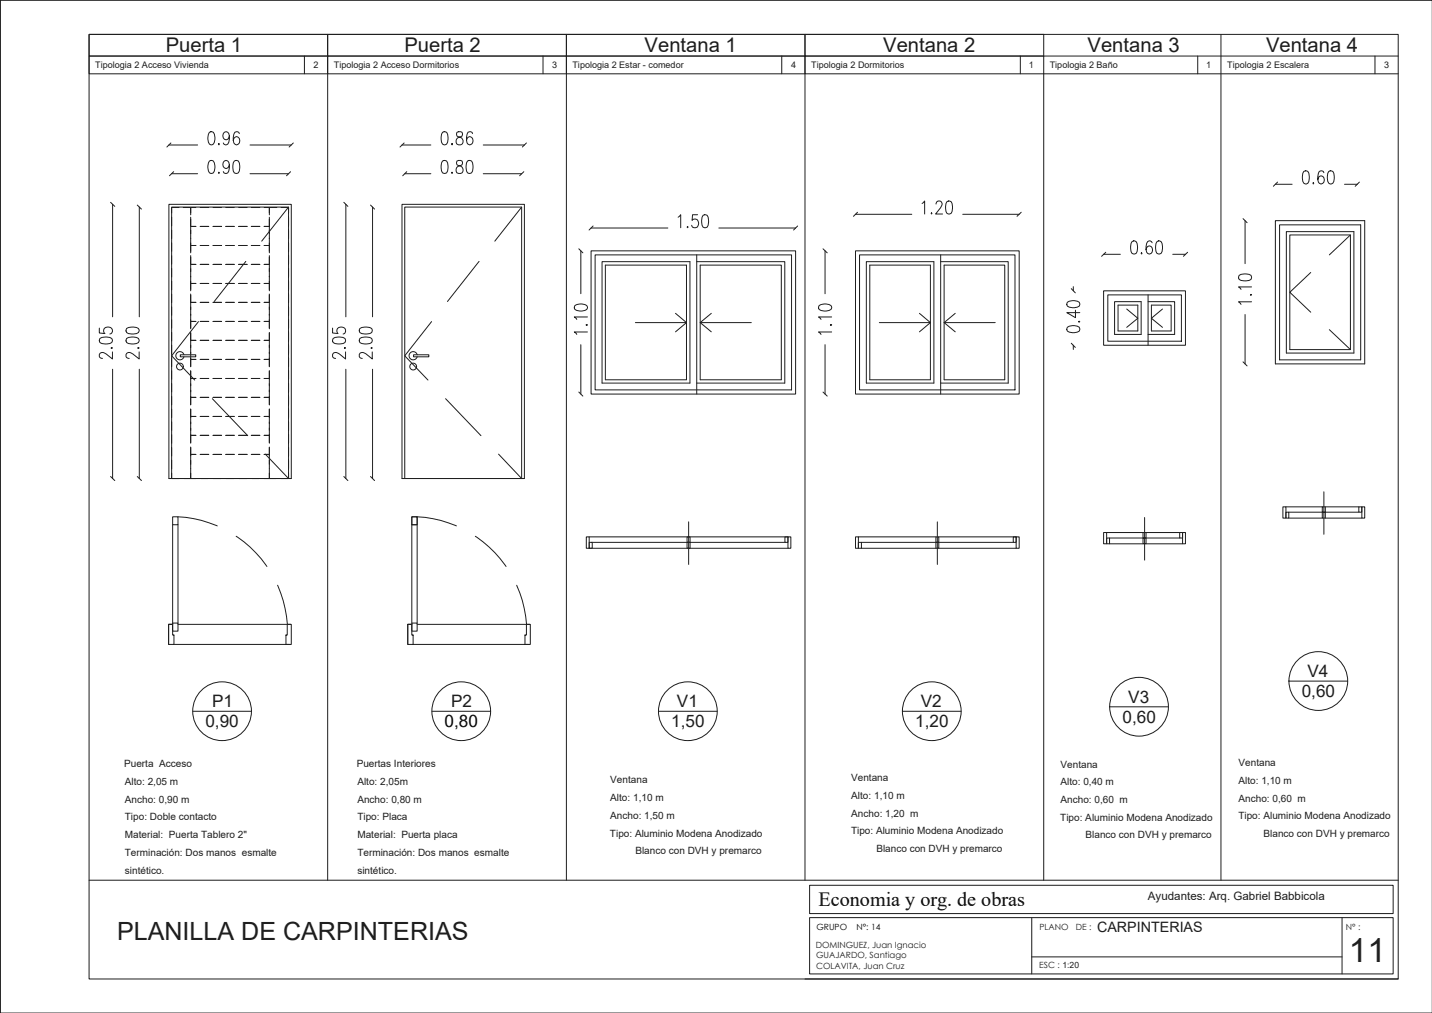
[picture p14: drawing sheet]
<svg xmlns="http://www.w3.org/2000/svg" width="420mm" height="297mm" viewBox="0 0 420 297" stroke-linecap="round" stroke-linejoin="round" font-family="sans-serif">
<defs><g id="words">
<text font-size="9.8" fill="#1d1d1b" x="395.7" y="282">11</text>
<text font-size="7.4" fill="#1d1d1b" x="34.3" y="275.7">PLANILLA DE CARPINTERIAS</text>
<g font-size="5.9" fill="#1d1d1b">
<text x="48.6" y="15.3">Puerta 1</text>
<text x="118.6" y="15.3">Puerta 2</text>
<text x="189.1" y="15.3">Ventana 1</text>
<text x="259" y="15.3">Ventana 2</text>
<text x="319" y="15.3">Ventana 3</text>
<text x="371.3" y="15.3">Ventana 4</text>
</g>
<text font-size="5.9" x="240.1" y="265.7">Economia y org. de obras</text>
<g font-size="5" fill="#1d1d1b">
<text x="383.5" y="198.6">V4</text>
<text x="62.2" y="207.4">P1</text>
<text x="132.3" y="207.4">P2</text>
<text x="198.5" y="207.4">V1</text>
<text x="270.1" y="207.4">V2</text>
<text x="330.9" y="206.1">V3</text>
<text x="381.8" y="204.4">0,60</text>
<text x="60.2" y="213.2">0,90</text>
<text x="196.9" y="213.2">1,50</text>
<text x="268.4" y="213.2">1,20</text>
<text x="329.2" y="212">0,60</text>
</g>
<text font-size="5" x="130.4" y="213.2">0,80</text>
<text font-size="4.2" fill="#1d1d1b" x="321.8" y="273.3">CARPINTERIAS</text>
<text font-size="3.4" fill="#1d1d1b" x="336.7" y="263.7">Ayudantes: Arq. Gabriel Babbicola</text>
<g font-size="2.9" fill="#1d1d1b">
<text x="36.4" y="225">Puerta Acceso</text>
<text x="104.6" y="225">Puertas Interiores</text>
<text x="311.1" y="225.1">Ventana</text>
<text x="363.3" y="224.7">Ventana</text>
<text x="36.6" y="230.2">Alto: 2,05 m</text>
<text x="104.8" y="230.2">Alto: 2,05m</text>
<text x="179" y="229.7">Ventana</text>
<text x="249.6" y="229.1">Ventana</text>
<text x="311.1" y="230.3">Alto: 0,40 m</text>
<text x="363.3" y="229.9">Alto: 1,10 m</text>
<text x="36.6" y="235.4">Ancho: 0,90 m</text>
<text x="104.8" y="235.4">Ancho: 0,80 m</text>
<text x="179" y="234.9">Alto: 1,10 m</text>
<text x="249.7" y="234.3">Alto: 1,10 m</text>
<text x="249.7" y="239.5">Ancho: 1,20 m</text>
<text x="311.1" y="235.5">Ancho: 0,60 m</text>
<text x="363.3" y="235">Ancho: 0,60 m</text>
<text x="36.6" y="240.5">Tipo: Doble contacto</text>
<text x="36.6" y="245.8">Material: Puerta Tablero 2&quot;</text>
<text x="104.8" y="240.6">Tipo: Placa</text>
<text x="104.8" y="245.8">Material: Puerta placa</text>
<text x="178.9" y="245.3">Tipo: Aluminio Modena Anodizado</text>
<text x="179" y="240.1">Ancho: 1,50 m</text>
<text x="249.6" y="244.7">Tipo: Aluminio Modena Anodizado</text>
<text x="311" y="240.6">Tipo: Aluminio Modena Anodizado</text>
<text x="318.4" y="245.8">Blanco con DVH y premarco</text>
<text x="363.2" y="240.2">Tipo: Aluminio Modena Anodizado</text>
<text x="370.6" y="245.4">Blanco con DVH y premarco</text>
<text x="36.6" y="251">Terminación: Dos manos esmalte</text>
<text x="104.8" y="251">Terminación: Dos manos esmalte</text>
<text x="186.3" y="250.5">Blanco con DVH y premarco</text>
<text x="257" y="249.8">Blanco con DVH y premarco</text>
<text x="36.6" y="256.2">sintético.</text>
<text x="104.8" y="256.1">sintético.</text>
</g>
<g font-size="2.7" fill="#1d1d1b">
<text x="27.9" y="20.1">Tipologia 2 Acceso Vivienda</text>
<text x="92" y="19.9">2</text>
<text x="97.9" y="20.1">Tipologia 2 Acceso Dormitorios</text>
<text x="162" y="19.9">3</text>
<text x="167.9" y="20.1">Tipologia 2 Estar - comedor</text>
<text x="232" y="19.9">4</text>
<text x="237.9" y="20.1">Tipologia 2 Dormitorios</text>
<text x="301.8" y="19.9">1</text>
<text x="307.9" y="20.1">Tipologia 2 Baño</text>
<text x="353.8" y="19.9">1</text>
<text x="359.9" y="20.1">Tipologia 2 Escalera</text>
<text x="405.9" y="19.9">3</text>
</g>
<g font-size="2.5">
<text x="239.4" y="272.7">GRUPO</text>
<text x="251.2" y="272.7">N°: 14</text>
</g>
<g font-size="2.5" fill="#1d1d1b">
<text x="304.9" y="272.5">PLANO</text>
<text x="315.5" y="272.5">DE :</text>
<text x="394.8" y="272.6">N° :</text>
<text x="239.3" y="277.9">DOMINGUEZ, Juan Ignacio</text>
<text x="239.4" y="281">GUAJARDO, Santiago</text>
<text x="239.4" y="284.1">COLAVITA, Juan Cruz</text>
<text x="304.8" y="283.9">ESC : 1:20</text>
</g>
</g></defs>
<g fill="none" stroke="#1d1d1b" stroke-width=".29">
<path d="M26.1 10.1h384v276.9h-384zM89.3 16.4v5.2M159.3 16.4v5.2M229.3 16.4v5.2M299.3 16.4v5.2M306.1 16.4h-70v-6.3h70v248M306.1 16.4h-70v5.2h174M306.1 16.4h104M351.3 16.4v5.2M358.1 10.1v248M403.3 16.4v5.2M420 .1h-419.9v296.9h419.9"/>
<path d="M61.4 38.8l.8-.2a1.91 1.91 0 0 1 .8 2.2l-.4 1.5-.7 .2a2.34 2.34 0 0 1-.8-3.2zM67.3 39.9a1.04 1.04 0 0 1-1 1.1 1.21 1.21 0 0 1-.9-1.2 1.21 1.21 0 0 1 1-1.2 1.63 1.63 0 0 1 .9 2.2l-.5 1.5-.7 .2-.6-.6M70.2 39.2a.82 .82 0 0 0-1.3-.4 3.4 3.4 0 0 0 0 3.5 1.15 1.15 0 0 0 1.5-.8 1.15 1.15 0 0 0-.9-1.4 1.13 1.13 0 0 0-1.1 1.1M96.1 21.6h-70v-5.2h70h-70v-6.3h70v248M129.8 38.8l.7-.2a1.78 1.78 0 0 1 .9 2.2l-.4 1.5-.7 .2a1.85 1.85 0 0 1-.9-2.2zM134 38.8a.88 .88 0 0 0 .3 1.3 1.38 1.38 0 0 1 1.3 .7 1.38 1.38 0 0 1-.1 1.5 1.13 1.13 0 0 1-1.7-.5 1.13 1.13 0 0 1 .8-1.5l.6-.2a.77 .77 0 0 0 .5-.8 .77 .77 0 0 0-.6-.7zM138.6 39.2a.85 .85 0 0 0-1.3-.4 3.7 3.7 0 0 0 0 3.5 1.15 1.15 0 0 0 1.5-.8 1.15 1.15 0 0 0-1-1.4 1.06 1.06 0 0 0-1 1.1M166.1 21.6h-70v-5.2h70h-70v-6.3h70v248M236.1 21.6h-70v-5.2h70h-70v-6.3h70v248M32.4 59.3l1.3 1.2M33 59.9v33M49.5 59.9h35.9v80.4h-35.9z"/>
<path d="M49.5 42.5h8.5M50.1 41.9l-1.2 1.2M50.3 50.9h7.7M50.9 50.3l-1.2 1.2M61.4 47.2l.8-.2a1.88 1.88 0 0 1 .8 2.2l-.4 1.5-.7 .2a1.91 1.91 0 0 1-.9-2.3zM64.2 50.5l.2 .2-.2 .2zM64.2 42.1l.2 .2-.2 .2zM67.3 48.3a1.13 1.13 0 0 1-1 1.1 1.21 1.21 0 0 1-.9-1.2 1.21 1.21 0 0 1 1-1.2 1.61 1.61 0 0 1 .9 2.2l-.5 1.5a.82 .82 0 0 1-1.3-.4M68.7 47.2l.8-.2a1.81 1.81 0 0 1 .8 2.2l-.4 1.5-.7 .2a1.78 1.78 0 0 1-.9-2.3zM73.3 50.9h11.3M73.3 42.5h12.1M85.2 50.3l-1.2 1.2"/>
<path d="M86 41.9l-1.2 1.2M100.8 59.3l1.2 1.2M101.4 59.9v33M117.9 42.5h8.5M117.9 59.9h35.9v80.4h-35.9zM118.5 41.9l-1.2 1.2M118.7 50.9h7.7M119.3 50.3l-1.2 1.2M129.8 47.2l.7-.2a1.76 1.76 0 0 1 .9 2.2l-.4 1.5-.7 .2a1.78 1.78 0 0 1-.9-2.3zM132.4 50.7l.2-.2 .1 .2-.1 .2zM132.4 42.3l.2-.2 .1 .2-.1 .2zM134 47.2a.88 .88 0 0 0 .3 1.3 1.25 1.25 0 0 1 1.5 .8 1.25 1.25 0 0 1-.7 1.6 1.13 1.13 0 0 1-1.4-.9 1.13 1.13 0 0 1 .9-1.4l.6-.1a.77 .77 0 0 0 .5-.8 .77 .77 0 0 0-.6-.7z"/>
<path d="M137.1 47.2l.7-.2a1.76 1.76 0 0 1 .9 2.2l-.4 1.5-.8 .2a1.83 1.83 0 0 1-.8-2.3zM141.7 42.5h12.1M141.7 50.9h11.3M153.6 50.3l-1.2 1.2M154.4 41.9l-1.2 1.2M270.4 59.7l.8-.8v3.8M274.5 59.8l.2-.5 .4-.4 .9 .2a1.22 1.22 0 0 1-.2 1.8l-1.4 1.8h2M277.8 59.1l.7-.2a1.76 1.76 0 0 1 .9 2.2l-.5 1.5-.7 .1a1.83 1.83 0 0 1-.9-2.2zM374.1 54h4.9M374.7 53.4l-1.2 1.2M382.4 50.3l.8-.2a1.83 1.83 0 0 1 .8 2.2l-.4 1.4-.7 .2a1.85 1.85 0 0 1-.9-2.2zM385.2 53.6v.3z"/>
<path d="M388.3 50.6a.85 .85 0 0 0-1.4-.3 3.7 3.7 0 0 0 0 3.4 1.13 1.13 0 0 0 1.6-.7 1.13 1.13 0 0 0-1-1.4l-.6 .1-.4 1M389.7 50.3l.7-.2a1.78 1.78 0 0 1 .9 2.2l-.4 1.4-.8 .2a1.9 1.9 0 0 1-.8-2.2zM394.3 54h3.8M398.7 53.4l-1.2 1.2M40.3 60.1l1.2 1.2M40.9 60.7v32.2M50.3 63.7v2.5M50.3 67.4v2.5M50.3 71.2v2.5M50.3 74.9v2.5M50.3 78.7v2.5M52.5 60.8h-2.2v1.7"/>
<path d="M53.8 60.8h2.1v1.7M55.9 63.7v2.5M55.9 67.4v2.5M55.9 71.2v2.5M55.9 74.9v2.5M55.9 78.7v2.5M55.9 64.2v2.2h1.6h-1.6v2.1M55.9 69.8v2.2h1.6h-1.6v2.1M55.9 75.4v2.1h1.6h-1.6v2.2M57.5 60.8h-1.6v2.2M58.7 60.8h2.5M58.7 66.4h2.5"/>
<path d="M58.7 72h2.5M58.7 77.5h2.5M62.5 66.4h2.5M62.5 72h2.5M62.5 77.5h2.5M62.5 60.8h2.5M66.2 60.8h2.5M66.2 66.4h2.5M66.2 72h2.5M66.2 77.5h2.5M70 60.8h2.5M70 66.4h2.5"/>
<path d="M70 72h2.5M70 77.5h2.5M72.1 76.6l-9.3 11.8M73.7 60.8h2.5M73.7 66.4h2.5M73.7 72h2.5M73.7 77.5h2.5M77.5 60.8h1.5v1.7M79 64.2v2.2h-1.5h1.5v3.5M79 69.8v2.2h-1.5h1.5M79 75.4v2.1h-1.5h1.5v3.7M79 63.7v2.5"/>
<path d="M79 71.2v2.9M79 74.9v2.5M81.2 60.8h-2.2v2.2M82.4 60.8h2.2v1.7M84.6 60.7l-7.8 10M84.6 63.7v2.5M84.6 67.4v2.5M84.6 71.2v2.5M84.6 74.9v2.5M84.6 78.7v2.5M108.7 60.1l1.2 1.2M109.3 60.7v32.2"/>
<path d="M140.5 76.6l-9.3 11.8M153 60.7l-7.9 10M169.8 72.9l1.1 1.2M170.4 73.5v12.6M173.4 73.5h59.9v42h-59.9zM173.4 66.9h22.5M174 66.3l-1.2 1.1M174.5 74.7h57.7v39.6h-57.7zM176.6 76.7h25.8v35.6h-25.8zM177.6 77.7h23.7v33.6h-23.7zM198.9 63.7l.7-.7v3.8M201.5 66.6l.2-.2 .1 .2-.1 .2z"/>
<path d="M204.3 76.7h25.9v35.6h-25.9M204.3 74.7v40.8M204.6 63h-1.5l-.1 1.6a1.23 1.23 0 0 1 2 .6 1.23 1.23 0 0 1-1.4 1.6l-.5-.2-.2-.6M205.4 77.7h23.8v33.6h-23.8zM206.2 63.1l.7-.1a1.78 1.78 0 0 1 .9 2.2l-.4 1.4-.8 .2a1.81 1.81 0 0 1-.8-2.2zM210.8 66.9h22.5M233.9 66.3l-1.1 1.1M241.4 72.9l1.2 1.2M242 73.5v12.6M250.9 73.5h48v42h-48zM250.9 62.8h16.5M251.5 62.2l-1.2 1.2"/>
<path d="M252.1 74.7h45.6v39.6h-45.6zM254.1 76.7h19.8v35.6h-19.8zM255.1 77.7h17.8v33.6h-17.8zM273.2 62.4v.3zM275.9 76.7h19.8v35.6h-19.8M275.9 74.7v40.8M276.9 77.7h17.8v33.6h-17.8zM282.4 62.8h16.5M299.5 62.2l-1.2 1.2M323.7 74.6h4.9M324.3 74l-1.2 1.2M332 70.8l.8-.2a1.9 1.9 0 0 1 .8 2.2l-.4 1.5-.7 .2a1.78 1.78 0 0 1-.9-2.2z"/>
<path d="M334.8 74.1v.4zM337.9 71.2l-.2-.4-.7-.2a2.22 2.22 0 0 0-.9 2.6l.2 .7a.86 .86 0 0 0 .8 .6 .86 .86 0 0 0 .8-.6 1.1 1.1 0 0 0 0-1.3 1.1 1.1 0 0 0-1.3-.3l-.5 .9M339.3 70.8l.8-.2a1.85 1.85 0 0 1 .9 2.2l-.5 1.5-.7 .2a1.78 1.78 0 0 1-.9-2.2zM344 74.6h3.7M348.3 74l-1.2 1.2M364.6 64.1l1.2 1.2M365.2 64.7v12.6M374.1 64.7h26.2v42h-26.2zM375.3 65.9h23.8v39.6h-23.8zM377.3 67.9h19.8v35.6h-19.8zM378.3 68.9h17.8v33.6h-17.8zM384.4 79.9l-6.1 5.8 6.1 5.8"/>
<path d="M396.1 68.9l-6.2 5.8M29.1 96.2v1.4l1.7 .2a1.12 1.12 0 0 1-.3-1.4 1.12 1.12 0 0 1 1.4-.5 1.03 1.03 0 0 1 1.1 .9 1.03 1.03 0 0 1-.8 1.1M29.3 99.2a3.7 3.7 0 0 1 3.5 0l.2 .8a1.85 1.85 0 0 1-2.2 .8l-1.5-.4-.2-.4zM37.1 99.2a3.7 3.7 0 0 1 3.5 0l.2 .8a1.85 1.85 0 0 1-2.2 .8l-1.5-.4-.1-.4zM37.1 96.3a3.7 3.7 0 0 1 3.5 0l.2 .7a1.85 1.85 0 0 1-2.2 .9l-1.5-.4-.1-.5zM50.3 82.4v2.5M50.3 86.2v2.5M50.3 90v2.5M50.3 93.7v2.5M50.3 97.5v2.5M55.9 82.4v2.5M55.9 86.2v2.5"/>
<path d="M55.9 90v2.5M55.9 93.7v2.5M55.9 97.5v2.5M55.9 81v2.1h1.6h-1.6v2.2M55.9 86.5v2.2h1.6h-1.6v2.1M55.9 92.1v2.1h1.6h-1.6v2.2M55.9 97.6v2.2h1.6h-1.6v2.1M58.2 94.3l-7.9 10 6.8 7.1M58.7 83.1h2.5M58.7 88.7h2.5M58.7 94.2h2.5M58.7 99.8h2.5"/>
<path d="M62.5 83.1h2.5M62.5 88.7h2.5M62.5 94.2h2.5M62.5 99.8h2.5M66.2 83.1h2.5M66.2 88.7h2.5M66.2 94.2h2.5M66.2 99.8h2.5M70 83.1h2.5M70 88.7h2.5M70 94.2h2.5M70 99.8h2.5"/>
<path d="M73.7 83.1h2.5M73.7 88.7h2.5M73.7 94.2h2.5M73.7 99.8h2.5M79 81v2.1h-1.5h1.5M79 86.5v2.2h-1.5h1.5M79 92.1v2.1h-1.5h1.5M79 97.6v2.2h-1.5h1.5M79 82.4v2.9M79 86.2v6.3M79 93.7v2.7M79 97.5v6.2"/>
<path d="M84.6 82.4v2.5M84.6 86.2v2.5M84.6 90v2.5M84.6 93.7v2.5M84.6 97.5v2.5M97.5 96.2v1.4l1.7 .2a1.13 1.13 0 0 1-.3-1.4 1.13 1.13 0 0 1 1.4-.5 1.04 1.04 0 0 1 1.1 .8 1.04 1.04 0 0 1-.8 1.2M97.7 99.2a3.7 3.7 0 0 1 3.5 0l.2 .8a1.78 1.78 0 0 1-2.2 .8l-1.5-.4-.2-.4zM105.5 99.2a3.7 3.7 0 0 1 3.5 0l.2 .8a1.78 1.78 0 0 1-2.2 .8l-1.5-.4-.1-.4zM105.5 96.3a3.7 3.7 0 0 1 3.5 0l.2 .7a1.78 1.78 0 0 1-2.2 .9l-1.5-.4-.1-.5zM126.6 94.3l-7.9 10 6.8 7.1M168.6 89.6a3.4 3.4 0 0 1 3.5 0l.2 .7a2.34 2.34 0 0 1-3.1 .7l-.6-.3-.2-.4zM171.9 95.3h.4l-.2 .1z"/>
<path d="M172.3 97.3h-3.9l.8 .8M172.3 92.9h-3.9l.8 .8M186.4 94.6h14.9M198.1 91.9l3.2 2.7-3.2 2.7M205.4 94.6h15M208.6 91.9l-3.2 2.7 3.2 2.7M240.2 89.6a3.4 3.4 0 0 1 3.5 0l.2 .7a2.34 2.34 0 0 1-3.1 .7l-.6-.3-.1-.4zM243.5 95.3h.4l-.2 .1zM243.9 97.3h-3.8l.7 .8M243.9 92.9h-3.8l.7 .8M257.9 94.6h15M269.7 91.9l3.2 2.7-3.2 2.7"/>
<path d="M276.9 94.6h15M280.2 91.9l-3.3 2.7 3.3 2.7M313.1 95.9a3.4 3.4 0 0 1 3.4 0l.2 .8a1.88 1.88 0 0 1-2.2 .8l-1.4-.4-.2-.4zM313.1 88.6a3.4 3.4 0 0 1 3.4 0l.2 .7a1.88 1.88 0 0 1-2.2 .9l-1.4-.4-.2-.5zM314.2 84.6l1.2 1.3M314.8 84v1.3M315.4 90.9v2.2l-2.5-1.4h3.8M316.4 94.3l.1-.1 .2 .1zM323.7 85.3h24v15.9h-24zM324.9 86.5h21.6v13.5h-21.6zM326.9 88.4h7.8v9.7h-7.8zM327.9 89.5h5.8v7.5h-5.8z"/>
<path d="M330.5 90.6l3.2 2.7-3.2 2.7M336.7 88.4h7.8v9.7h-7.8M336.7 86.5v14.7M337.7 89.5h5.8v7.5h-5.8zM341 90.6l-3.3 2.7 3.3 2.7M363.4 80.7a3.7 3.7 0 0 1 3.5 0l.2 .8a1.76 1.76 0 0 1-2.2 .8l-1.5-.4-.1-.4zM365.2 92.2v14.5M366.7 86.5l.2-.2 .2 .2zM367.1 88.5h-3.8l.7 .7M367.1 84.1h-3.8l.7 .7M389.9 96.7l6.2 5.8M32.8 101.9l.2 .1-.2 .2-.2-.2z"/>
<path d="M33 103.2v2l-1.9-1.4a1.18 1.18 0 0 0-2 .1l.2 .9 .8 .3M33 108.3v32M40.6 101.9l.2 .1-.2 .2-.2-.2zM40.8 103.2v2l-1.8-1.4a1.18 1.18 0 0 0-2 .1l.1 .9 .8 .3M40.9 108.3v32M50.3 101.2v2.5M50.3 105v2.5M50.3 108.7v2.5M50.3 112.4v2.5M50.3 116.2v2.5M50.3 119.9v2.5M52.9 104h4.5v.6h-4.5z"/>
<path d="M53.9 104a1.21 1.21 0 0 0-1.8-.7 1.21 1.21 0 0 0 0 2 1.21 1.21 0 0 0 1.8-.7M55.9 101.2v2.5M55.9 105v2.5M55.9 108.7v2.5M55.9 112.4v2.5M55.9 116.2v2.5M55.9 103.2v2.2h1.6h-1.6v2.1M55.9 108.8v2.2h1.6h-1.6v2.1M55.9 114.4v2.1h1.6h-1.6v2.2M58.7 105.4h2.5M58.7 111h2.5M58.7 116.5h2.5"/>
<path d="M62.3 116.9l10.3 10.8M62.5 105.4h2.5M62.5 111h2.5M62.5 116.5h2.5M66.2 105.4h2.5M66.2 111h2.5M66.2 116.5h2.5M70 105.4h2.5M70 111h2.5M70 116.5h2.5M73.7 105.4h2.5M73.7 111h2.5"/>
<path d="M73.7 116.5h2.5M79 103.2v2.2h-1.5h1.5M79 108.8v2.2h-1.5h1.5M79 114.4v2.1h-1.5h1.5M79 105v2.5M79 108.7v6.2M79 116.2v2.5M84.6 101.2v2.5M84.6 105v2.5M84.6 108.7v2.5M84.6 112.4v2.5M84.6 116.2v2.5"/>
<path d="M84.6 119.9v2.5M101.2 101.9l.2 .1-.2 .2-.2-.2zM101.4 103.2v2l-1.9-1.4a1.18 1.18 0 0 0-2 .1l.2 .9 .7 .3M101.4 108.3v32M109 101.9l.2 .1-.2 .2-.2-.2zM109.2 103.2v2l-1.8-1.4a1.18 1.18 0 0 0-2 .1l.1 .9 .8 .3M109.3 108.3v32M121.3 104h4.5v.6h-4.5zM122.4 104a1.21 1.21 0 0 0-1.9-.7 1.21 1.21 0 0 0 0 2 1.21 1.21 0 0 0 1.9-.7M130.7 116.9l10.4 10.8M169.8 114.9l1.1 1.2M170.4 101.1v14.4"/>
<path d="M241.4 114.9l1.2 1.2M242 101.1v14.4M314.2 100.6l1.2 1.3M314.8 101.2v1.3M364.6 106.1l1.2 1.2M32.4 139.7l1.3 1.2M40.3 139.7l1.2 1.2M50.3 138.7v1.6h2.2M50.3 123.7v2.5M50.3 127.4v2.5M50.3 131.2v2.5M50.3 134.9v2.5"/>
<path d="M55.9 138.7v1.6h-2.1M55.9 122.4v-2.5v2.2h1.6h-1.6v2.2M55.9 134.9v5.4h1.6M55.9 123.7v2.5M55.9 127.4v2.5M55.9 131.2v2.5M55.9 125.5v2.1h1.6h-1.6v2.2M55.9 131.1v2.1h1.6h-1.6v3M58.7 122.1h2.5M58.7 127.6h2.5M58.7 133.2h2.5M62.5 122.1h2.5"/>
<path d="M62.5 127.6h2.5M62.5 133.2h2.5M66.2 122.1h2.5M66.2 127.6h2.5M66.2 133.2h2.5M70 122.1h2.5M70 127.6h2.5M70 133.2h2.5M73.7 122.1h2.5M73.7 127.6h2.5M73.7 133.2h2.5M77.8 133.1l6.8 7.2v-79.6h-34.3v79.6"/>
<path d="M79 138.7v1.6h2.2M79 125.5v2.1h-1.5h1.5M79 131.1v2.1h-1.5h1.5M79 131.2v9.1h-1.5M79 127.4v2.5M79 122.1h-1.5h1.5v-2.2v6.3M84.6 138.7v1.6h-2.2M84.6 123.7v2.5M84.6 127.4v2.5M84.6 131.2v2.5M84.6 134.9v2.5M100.8 139.7l1.2 1.2"/>
<path d="M108.7 139.7l1.2 1.2M146.2 133.1l6.8 7.2v-79.6h-34.3v79.6M50.6 151.5h1.6v2.3h-1.6zM50.6 153.8v28.9M52.2 151.5a32.4 32.4 0 0 1 11.5 2.7M52.2 153.8v28.9M69.3 157.2a31.9 31.9 0 0 1 9 8.9M120.8 151.5h1.5v2.3h-1.5zM120.8 153.8v28.9M122.3 151.5a32.4 32.4 0 0 1 11.6 2.7M122.3 153.8v28.9M139.4 157.2l.4 .3a33.7 33.7 0 0 1 8.6 8.6"/>
<path d="M172 157.4h.8v3.3h-.8zM172.8 159h.9v1.7h-.9zM172.8 157.4h58.3M173.5 159h28M201.5 157.4h.9v1.6h-.9zM201.5 159h.9v1.7h-.9zM202 153v12.5M202.2 159h28M230.2 157.4h.9v1.6h-.9zM231.1 157.4h.8v3.3h-.8zM250.9 157.4h.9v3.3h-.9zM251.8 159h.9v1.7h-.9z"/>
<path d="M251.8 157.4h22.7M252.7 159h21.8M274.5 157.4h.8v1.6h-.8zM274.5 159h.8v1.7h-.8zM274.9 153v12.5M275.3 159h21.8M275.3 157.4h22.7M297.2 157.4h.8v1.6h-.8zM298 157.4h.9v3.3h-.9zM323.7 156.1h.9v3.3h-.9zM324.6 157.7h.8v1.7h-.8zM324.6 156.1h10.7"/>
<path d="M325.4 159.4h9.8M325.4 157.7h9.8M335.2 156.1h.9v1.6h-.9zM335.2 157.7h.9v1.7h-.9zM335.7 151.7v12.5M336.1 157.7h9.9M336.1 156.1h9.9M336.1 159.4h10.7M346 156.1h.8v1.6h-.8zM346.8 156.1h.9v3.3h-.9zM376.3 148.6h.9v3.3h-.9zM377.2 150.2h.8v1.7h-.8z"/>
<path d="M377.2 148.6h10.7M378 151.9h9.8M378 150.2h9.8M387.8 148.6h.9v1.6h-.9zM387.8 150.2h.9v1.7h-.9zM388.3 144.2v12.4M388.7 151.9h10.7M388.7 150.2h9.8M388.7 148.6h9.8M398.5 148.6h.9v1.6h-.9zM399.4 148.6h.9v3.3h-.9zM81.4 171.6l.1 .2a34.4 34.4 0 0 1 2.8 11.3"/>
<path d="M151.6 171.6v.2a32.8 32.8 0 0 1 2.8 11.3M172.8 160.7h58.3M252.7 160.7h21.8M275.3 160.7h22.7M49.5 183.1v5.8M49.5 183.1h1.1v3.1h.4v2.7h-1.5zM50.6 182.7h1.6v2.3h-1.6zM50.6 183.1h-1.1h1.1M51 188.9h33.9M52.2 183.1h33.1M84.2 183.1h1.2v5.8h-1.5v-2.7h.3zM119.6 183.1v5.8"/>
<path d="M119.6 183.1h1.2v3.1h.4v2.7h-1.6zM120.8 182.7h1.5v2.3h-1.5zM120.8 183.1h-1.2h1.2M121.2 188.9h33.8M122.3 183.1h33.1M154.4 183.1h1.1v5.8h-1.5v-2.7h.4zM378 199.7h17.3M56.6 208.5h17.2M126.7 208.5h17.2M193.1 208.5h17.3M264.7 208.5h17.2M325.5 207.2h17.2"/>
<path d="M26.1 258.1h384M237.5 259.6h171.1v8.3h-171.1zM237.5 269h171.1v16.5h-171.1zM302.6 269v16.5M393.6 269v16.5M236.1 287h174M302.6 280.6h91"/>
<circle cx="52.8" cy="107.5" r=".99"/>
<circle cx="121.2" cy="107.5" r=".99"/>
<circle cx="386.7" cy="199.7" r="8.6"/>
<circle cx="65.1" cy="208.5" r="8.6"/>
<circle cx="135.3" cy="208.5" r="8.6"/>
<circle cx="201.7" cy="208.5" r="8.6"/>
<circle cx="273.3" cy="208.5" r="8.6"/>
<circle cx="334.1" cy="207.2" r="8.6"/>
</g>
<use href="#words"/>
</svg>
